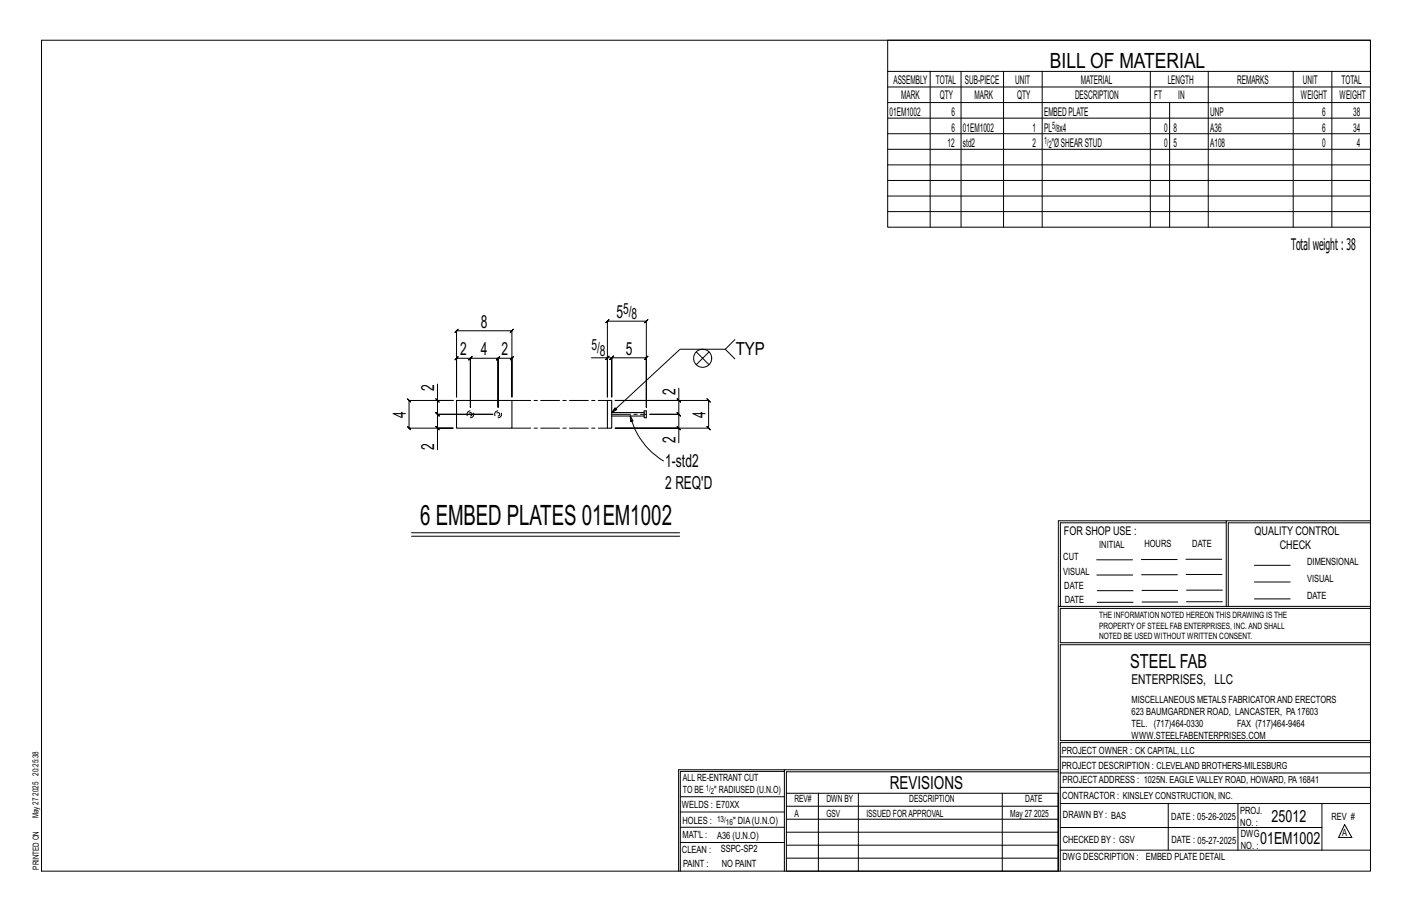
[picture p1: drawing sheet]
<svg xmlns="http://www.w3.org/2000/svg" width="432mm" height="279mm" viewBox="0 0 432 279" stroke-linecap="round" stroke-linejoin="round" font-family="sans-serif">
<defs><g id="words">
<text font-size="8.6" x="128.4" y="160.6">6 EMBED PLATES 01EM1002</text>
<text font-size="6.4" x="321.1" y="20.7">BILL OF MATERIAL</text>
<text font-size="5.9" x="345.6" y="204.1">STEEL FAB</text>
<g font-size="5.5">
<text x="147.1" y="100.1">8</text>
<text x="188.5" y="97.2">5</text>
<text x="140.7" y="108.5">2</text>
<text x="147.1" y="108.5">4</text>
<text x="153.4" y="108.5">2</text>
<text x="191.3" y="108.4">5</text>
<text x="225" y="108.5">TYP</text>
<text x="132.8" y="119.5" transform="rotate(-90 132.8 119.5)">2</text>
<text x="206.6" y="120.7" transform="rotate(-90 206.6 120.7)">2</text>
<text x="124.1" y="127.7" transform="rotate(-90 124.1 127.7)">4</text>
<text x="215.7" y="127.7" transform="rotate(-90 215.7 127.7)">4</text>
<text x="132.8" y="137.5" transform="rotate(-90 132.8 137.5)">2</text>
<text x="206.6" y="135.4" transform="rotate(-90 206.6 135.4)">2</text>
<text x="203.4" y="142.8">1-std2</text>
<text x="203.4" y="149.4">2 REQ'D</text>
<text x="272.2" y="241.1">REVISIONS</text>
</g>
<g font-size="5.1">
<text x="388.9" y="251.3">25012</text>
<text x="385.3" y="258.1">01EM1002</text>
</g>
<text font-size="4.9" x="394.8" y="76.4">Totalweight : 38</text>
<g font-size="4.7">
<text x="190.5" y="95.9">5/</text>
<text x="193.2" y="97.6">8</text>
<text x="180.9" y="107.1">5/</text>
<text x="183.5" y="108.8">8</text>
</g>
<text font-size="4.2" x="346" y="209.1">ENTERPRISES, LLC</text>
<g font-size="3.7">
<text x="273.2" y="25.6">ASSEMBLY</text>
<text x="286.2" y="25.6">TOTAL</text>
<text x="295.1" y="25.6">SUB-PIECE</text>
<text x="310.4" y="25.6">UNIT</text>
<text x="330.5" y="25.6">MATERIAL</text>
<text x="357.1" y="25.6">LENGTH</text>
<text x="378.3" y="25.6">REMARKS</text>
<text x="398.4" y="25.6">UNIT</text>
<text x="410.2" y="25.6">TOTAL</text>
<text x="272.1" y="35.5">01EM1002</text>
<text x="275.6" y="30.4">MARK</text>
<text x="287.4" y="30.4">QTY</text>
<text x="290.9" y="35.5">6</text>
<text x="298" y="30.4">MARK</text>
<text x="311" y="30.4">QTY</text>
<text x="319.3" y="35.5">EMBEDPLATE</text>
<text x="328.7" y="30.4">DESCRIPTION</text>
<text x="353" y="30.4">FT</text>
<text x="360.3" y="30.4">IN</text>
<text x="370.1" y="35.5">UNP</text>
<text x="397.8" y="30.4">WEIGHT</text>
<text x="404.3" y="35.5">6</text>
<text x="409.6" y="30.4">WEIGHT</text>
<text x="413.8" y="35.5">38</text>
<text x="290.9" y="40.2">6</text>
<text x="294.5" y="40.2">01EM1002</text>
<text x="315.8" y="40.2">1</text>
<text x="319.3" y="40.2">PL x4</text>
<text x="356" y="40.2">0</text>
<text x="358.9" y="40.2">8</text>
<text x="370.1" y="40.2">A36</text>
<text x="404.3" y="40.2">6</text>
<text x="413.8" y="40.2">34</text>
<text x="289.8" y="45">12</text>
<text x="294.5" y="45">std2</text>
<text x="315.8" y="45">2</text>
<text x="321.6" y="45">&quot;ØSHEARSTUD</text>
<text x="356" y="45">0</text>
<text x="358.9" y="45">5</text>
<text x="370.1" y="45">A108</text>
<text x="404.3" y="45">0</text>
<text x="415" y="45">4</text>
<text x="325.3" y="163.4">FOR SHOP USE :</text>
<text x="383.7" y="163.4">QUALITY CONTROL</text>
<text x="391.4" y="167.8">CHECK</text>
</g>
<g font-size="3.1">
<text x="321.7" y="39.4">5/</text>
<text x="323.1" y="40.5">8</text>
<text x="319.3" y="44.1">1/</text>
<text x="320.7" y="45.3">2</text>
<text x="336.2" y="167.4">INITIAL</text>
<text x="350" y="167.1">HOURS</text>
<text x="364.6" y="167.2">DATE</text>
<text x="325.2" y="171.3">CUT</text>
<text x="399.8" y="172.8">DIMENSIONAL</text>
<text x="325.1" y="175.8">VISUAL</text>
<text x="399.8" y="177.9">VISUAL</text>
<text x="325.5" y="180">DATE</text>
<text x="325.7" y="184.4">DATE</text>
<text x="399.8" y="183.1">DATE</text>
<text x="346" y="215">MISCELLANEOUS METALS FABRICATORAND ERECTORS</text>
<text x="346" y="218.6">623 BAUMGARDNER ROAD, LANCASTER, PA17603</text>
<text x="346" y="225.8">WWW.STEELFABENTERPRISES.COM</text>
<text x="346" y="222.2">TEL. (717)464-0330</text>
<text x="378.3" y="222.2">FAX (717)464-9464</text>
<text x="324.7" y="230.5">PROJECT OWNER : CK CAPITAL, LLC</text>
<text x="208.8" y="238.8">ALL RE-ENTRANT CUT</text>
<text x="324.7" y="235.1">PROJECT DESCRIPTION : CLEVELAND BROTHERS-MILESBURG</text>
<text x="324.9" y="239.5">PROJECTADDRESS : 1025N. EAGLE VALLEY ROAD, HOWARD, PA16841</text>
<text x="208.8" y="242.5">TO BE</text>
<text x="218.4" y="242.5">&quot; RADIUSED (U.N.O)</text>
<text x="242.9" y="245.3">REV#</text>
<text x="252.7" y="245.3">DWN BY</text>
<text x="278.1" y="245.3">DESCRIPTION</text>
<text x="313.5" y="245.3">DATE</text>
<text x="324.9" y="244.2">CONTRACTOR : KINSLEY CONSTRUCTION, INC.</text>
<text x="208.5" y="247">WELDS : E70XX</text>
<text x="208.7" y="251.7">HOLES :</text>
<text x="224.2" y="251.8">&quot; DIA(U.N.O)</text>
<text x="242.9" y="249.9">A</text>
<text x="252.7" y="249.9">GSV</text>
<text x="264.9" y="249.9">ISSUED FORAPPROVAL</text>
<text x="309" y="249.9">May 27</text>
<text x="316.2" y="249.9">2025</text>
<text x="325.1" y="250">DRAWN BY : BAS</text>
<text x="358.2" y="250.5">DATE : 05-26-2025</text>
<text x="379.3" y="248.9">PROJ.</text>
<text x="407.2" y="250.5">REV #</text>
<text x="208.7" y="256.3">MAT'L :</text>
<text x="219.3" y="256.4">A36 (U.N.O)</text>
<text x="325" y="257.6">CHECKED BY : GSV</text>
<text x="358.3" y="257.7">DATE : 05-27-2025</text>
<text x="379.3" y="252.5">NO. :</text>
<text x="379.5" y="255.9">DWG</text>
<text x="410.5" y="255.5">A</text>
<text x="208.6" y="260.7">CLEAN :</text>
<text x="220.4" y="260.6">SSPC-SP2</text>
<text x="324.9" y="262.9">DWG DESCRIPTION :</text>
<text x="350.4" y="263">EMBED PLATE DETAIL</text>
<text x="379.5" y="259.5">NO. :</text>
<text x="208.9" y="265">PAINT :</text>
<text x="220.7" y="265.2">NO PAINT</text>
</g>
<g font-size="2.7">
<text x="336.1" y="189">THE INFORMATION NOTED HEREON THIS DRAWING IS THE</text>
<text x="336.1" y="195.4">NOTED BE USED WITHOUT WRITTEN CONSENT.</text>
<text x="336.1" y="192.2">PROPERTY OF STEEL FAB ENTERPRISES, INC.AND SHALL</text>
</g>
<g font-size="2.6">
<text x="215.9" y="241.8">1/</text>
<text x="217.4" y="242.7">2</text>
<text x="219.3" y="251.1">13/</text>
<text x="222" y="252.1">16</text>
</g>
<g font-size="2.5">
<text x="11.7" y="237.1" transform="rotate(-90 11.7 237.1)">20:25:38</text>
<text x="11.8" y="243.3" transform="rotate(-90 11.8 243.3)">2025</text>
<text x="11.8" y="250.1" transform="rotate(-90 11.8 250.1)">May 27</text>
<text x="11.9" y="265.8" transform="rotate(-90 11.9 265.8)">PRINTED ON</text>
</g>
</g></defs>
<g fill="none" stroke="#000" stroke-width=".31">
<path d="M12.7 12.3h406.4v254h-406.4zM271.5 12.3h147.6v57.2h-147.6zM271.5 21.8h147.6M271.5 26.6h147.6M271.5 31.4h147.6M271.5 36.1h147.6M284.5 21.8v47.7M293.9 21.8v47.7M306.9 21.8v47.7M318.7 21.8v47.7M351.8 21.8v47.7M357.7 31.4v38.1"/>
<path d="M369.5 21.8v47.7M395.5 21.8v47.7M407.3 21.8v47.7M271.5 40.9h147.6M271.5 45.6h147.6M271.5 50.4h147.6M271.5 55.2h147.6M271.5 59.9h147.6M271.5 64.7h147.6M133.8 117.4v5h4.8h-13.5l-.5-.5 1 1-.5-.5v8.5l-.5-.5 1 1-.5-.5h13.5h-4.8v6.6M139.6 101.1l-.5 .5 1-1-.5 .5h16.9l-.5 .5 1-1-.5 .5v20.3v-11.9l.5-.5-1 1 .5-.5h-4.2l.5-.5-1 1 .5-.5v15v-15l.5-.5-1 1 .5-.5h-8.5l.5-.5-1 1 .5-.5v15v-15l.5-.5-1 1 .5-.5h-4.2l.5-.5-1 1 .5-.5v11.9zM180.9 109.4h4.8v12v-23.2l-.5 .5 1-1-.5 .5h12l-.5 .5 1-1-.5 .5v26.3v-15.1l.5-.5-1 1 .5-.5h-10.6l.5-.5-1 1 .5-.5v12v-12l.5-.5-1 1 .5-.5h-1.4"/>
<path d="M185.2 109.9l1-1zM207.6 118.7v3.7h-19.5h28.6l-.5-.5 1 1-.5-.5v8.5l-.5-.5 1 1-.5-.5h-28.6h19.5v4.5M212.9 107.6l2 1.9 1.9-1.9M212.9 111.5l2-2 1.9 2M221.8 106.8l2.9 2.9M224.7 103.8l-2.9 3h-13.8l-20.9 19.3 1-1.4 .5 .5-1.5 .9M133.3 130.4l1 1zM133.3 121.9l1 1zM133.8 122.4v4.2l-.5-.5 1 1-.5-.5h16.9h-16.9l-.5-.5 1 1-.5-.5v4.3M192.7 127.1l.9 1.6-.7 .2zM192.7 127.1a22.4 22.4 0 0 0 10.2 13.8M207.1 130.4l1 1z"/>
<path d="M207.1 121.9l1 1zM207.6 122.4v4.2l-.5-.5 1 1-.5-.5h-8.9h8.9l-.5-.5 1 1-.5-.5v4.3M375 159.8h-50.7v25.6M375 159.2h-51.3l-.1 107.1M419.1 159.2h-44.1v26.2M419.1 159.8h-43.5v25.6M125.8 162.9h82M125.8 163.9h82M335.4 171.1h10.9M335.4 175.8h11M349 171h11M349.1 175.7h11"/>
<path d="M362.7 171h10.9M362.7 175.6h11M383.6 172.8h11M383.6 177.9h11M323.7 185.4h95.4M335.5 184.1h11M335.5 180.6h11M349.2 184h11M349.2 180.5h11M362.9 180.4h10.9M362.9 184h10.9M383.6 183.1h11"/>
<path d="M419.1 186h-94.9v10.5h94.9M419.1 197.1h-94.9v29.3h94.9v.6h-94.9v39.3M239.9 235.8h-31.9v30.5M239.9 235.3h-32.4v31M323.6 235.3h-83.7v31M323.6 235.9h-83.1v6.6M324.2 236.3h94.9M324.2 231.4h94.9M208 252.9h31.9M208 257.5h31.9M208 243.6h31.9M208 248.2h31.9"/>
<path d="M240.5 242.5h83.1v23.8h-83.1zM240.5 258.4h83.1M240.5 254.4h83.1M240.5 250.4h83.1M240.5 246.5h83.1M250.3 242.5v23.8M262.5 242.5v23.8M306.5 242.5v23.8M324.2 253h80.1M324.2 245.6h94.9M324.2 259.9h94.9M324.2 240.7h94.9"/>
<path d="M357.3 245.6v14.3M378.6 245.6v14.3M404.3 245.6v14.3M411.2 252.1l2.2 3.9h-4zM240.5 262.3h83.1"/>
<circle cx="214.9" cy="109.5" r="2.77"/>
</g>
<path d="M139.6 122.4h16.9v8.5h-16.9zM185.7 122.4h1.4v8.5h-1.4zM187.1 126.1h9.9M187.1 127.2h9.9M197 125.6h.7v2.1h-.7z" fill="none" stroke="#000" stroke-width=".32"/>
<g fill="none" stroke="#000" stroke-width=".31" stroke-dasharray="2 1.4">
<circle cx="143.8" cy="126.6" r="1.06"/>
<circle cx="143.8" cy="126.6" r=".53"/>
<circle cx="152.3" cy="126.6" r="1.06"/>
<circle cx="152.3" cy="126.6" r=".53"/>
</g>
<path d="M156.5 130.9h29.2M156.5 122.4h29.2M187.1 126.6h10.6" fill="none" stroke="#000" stroke-width=".31" stroke-dasharray="5.8 1 1 1"/>
<use href="#words"/>
</svg>
